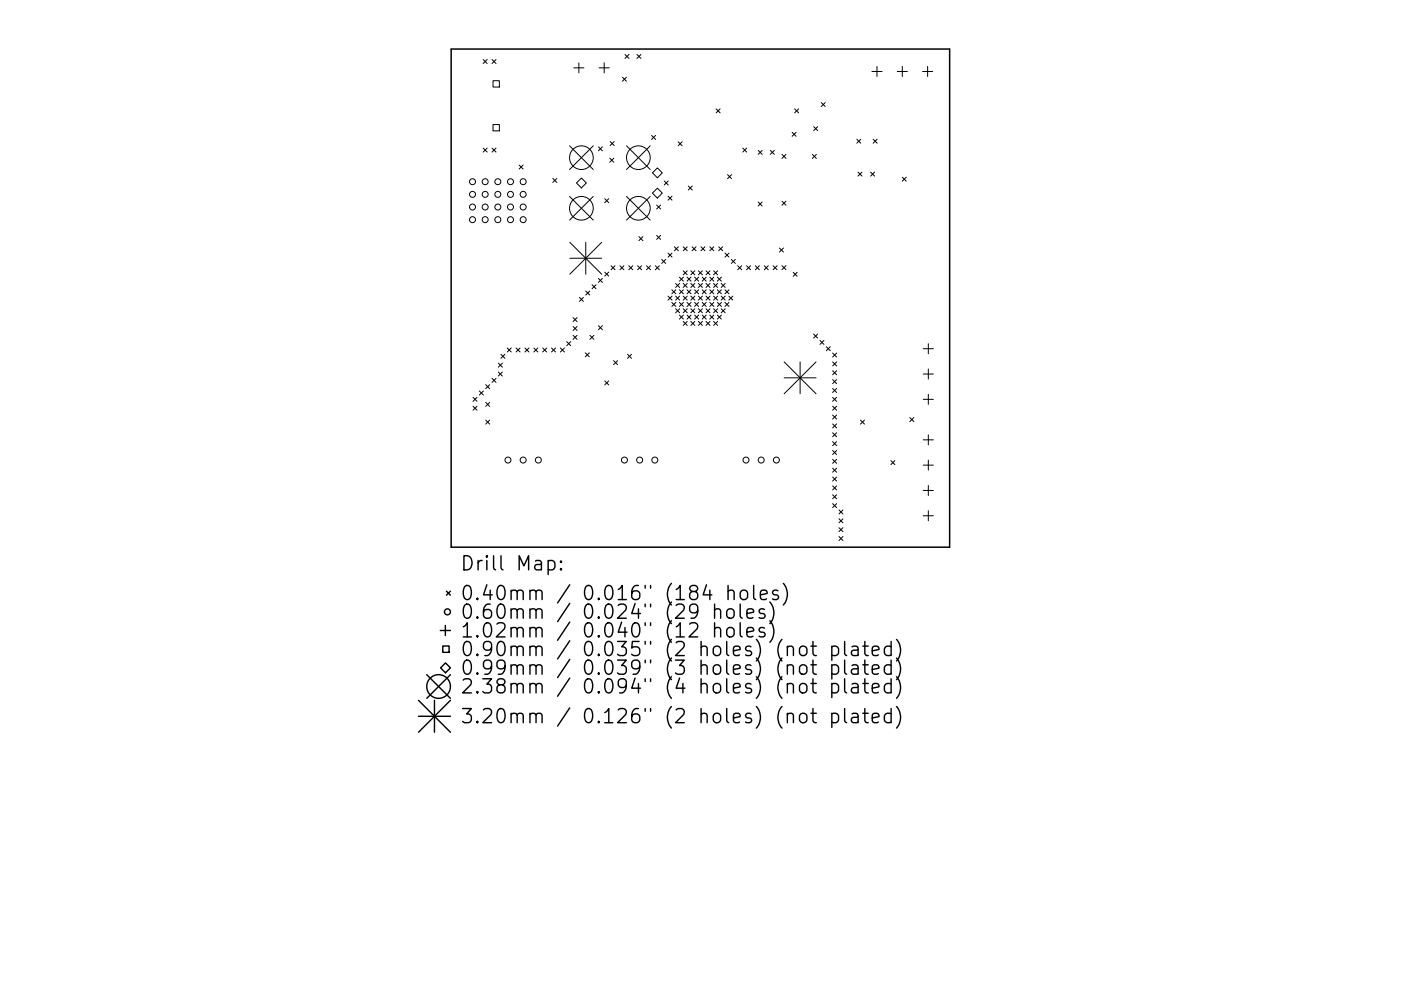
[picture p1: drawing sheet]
<svg xmlns="http://www.w3.org/2000/svg" width="297mm" height="210mm" viewBox="0 0 297 210" stroke-linecap="round" stroke-linejoin="round" font-family="sans-serif">
<defs><g id="words">
<g font-size="4.2">
<text x="97.5" y="121.1">Drill Map:</text>
<text x="97.5" y="127.4">0.40mm / 0.016&quot; (184 holes)</text>
<text x="97.5" y="131.3">0.60mm / 0.024&quot; (29 holes)</text>
<text x="97.5" y="135.3">1.02mm / 0.040&quot; (12 holes)</text>
<text x="97.5" y="139.2">0.90mm / 0.035&quot; (2 holes) (not plated)</text>
<text x="97.5" y="143.2">0.99mm / 0.039&quot; (3 holes) (not plated)</text>
<text x="97.5" y="147.2">2.38mm / 0.094&quot; (4 holes) (not plated)</text>
<text x="97.5" y="153.5">3.20mm / 0.126&quot; (2 holes) (not plated)</text>
</g>
</g></defs>
<path d="M95.7 10.4h105.6v105.7h-105.6z" fill="none" stroke="#000" stroke-width=".32"/>
<g fill="none" stroke="#000" stroke-width=".21">
<path d="M102.4 12.6l.9 .9M103.3 12.6l-.9 .9M104.3 12.6l.9 .9M104.5 17.1h1.4v1.4h-1.4zM105.2 12.6l-.9 .9M121.7 14.4h2.1M122.7 13.3v2.2M127 14.4h2.2M128.1 13.3v2.2M132 16.4l.8 .8M132.5 11.6l.9 .8M132.8 16.4l-.8 .8"/>
<path d="M133.4 11.6l-.9 .8M135 11.6l.9 .8M135.9 11.6l-.9 .8M184.9 15.2h2.1M185.9 14.1v2.1M190.2 15.2h2.2M191.3 14.1v2.1M195.6 15.2h2.1M196.7 14.1v2.1M102.4 31.4l.9 .9M103.3 31.4l-.9 .9M104.3 31.4l.9 .9"/>
<path d="M104.5 26.4h1.4v1.4h-1.4zM105.2 31.4l-.9 .9M110.1 35l.8 .9M110.9 35l-.8 .9M117.2 37.9l.9 .8M118.1 37.9l-.9 .8M120.8 30.9l5 5.1M123.3 37.8l1 1-1 1.1-1.1-1.1zM125.8 30.9l-5 5.1M126.9 31.2l.8 .8M127.7 31.2l-.8 .8M129.3 33.6l.8 .8"/>
<path d="M129.4 30l.8 .9M130.1 33.6l-.8 .8M130.2 30l-.8 .9M132.8 30.9l5.1 5.1M137.9 30.9l-5.1 5.1M138.1 28.7l.9 .9M139 28.7l-.9 .9M139.4 35.6l1 1.1-1 1-1.1-1zM139.4 39.9l1 1.1-1 1-1.1-1zM140.8 38.4l.9 .8M141.7 38.4l-.9 .8M143.8 30.1l.8 .8"/>
<path d="M144.6 30.1l-.8 .8M145.9 39.5l.9 .8M146.8 39.5l-.9 .8M151.8 23.1l.9 .8M152.7 23.1l-.9 .8M154.3 37.1l.8 .8M155.1 37.1l-.8 .8M157.5 31.4l.8 .9M158.3 31.4l-.8 .9M160.7 31.9l.9 .8M161.6 31.9l-.9 .8M163.3 31.9l.9 .8"/>
<path d="M164.2 31.9l-.9 .8M165.8 32.8l.8 .8M166.6 32.8l-.8 .8M167.9 28.1l.9 .8M168.5 23.1l.8 .8M168.8 28.1l-.9 .8M169.3 23.1l-.8 .8M172.2 32.8l.9 .8M172.5 26.9l.9 .8M173.1 32.8l-.9 .8M173.4 26.9l-.9 .8M174.1 21.8l.9 .8"/>
<path d="M175 21.8l-.9 .8M181.7 29.5l.8 .9M181.9 36.5l.8 .9M182.5 29.5l-.8 .9M182.7 36.5l-.8 .9M184.6 36.5l.8 .9M185.1 29.5l.9 .9M185.4 36.5l-.8 .9M186 29.5l-.9 .9M191.3 37.6l.8 .8M192.1 37.6l-.8 .8M120.8 41.7l5 5"/>
<path d="M120.8 51.4l6.8 6.8M120.8 54.8h6.8M124.2 51.4v6.8M125.8 41.7l-5 5M126.9 59.1l.8 .8M127.6 51.4l-6.8 6.8M127.7 59.1l-.8 .8M128.2 42.2l.9 .8M128.2 57.7l.9 .9M129.1 57.7l-.9 .9M129.1 42.2l-.9 .8M129.6 56.4l.8 .8"/>
<path d="M130.4 56.4l-.8 .8M131.4 56.4l.9 .8M132.3 56.4l-.9 .8M132.8 41.7l5.1 5M133.3 56.4l.9 .8M134.2 56.4l-.9 .8M135.2 56.4l.8 .8M135.5 50.2l.8 .9M136 56.4l-.8 .8M136.3 50.2l-.8 .9M137.1 56.4l.8 .8M137.9 41.7l-5.1 5"/>
<path d="M137.9 56.4l-.8 .8M139 56.4l.8 .8M139.2 43.5l.9 .8M139.2 49.9l.9 .9M139.8 56.4l-.8 .8M140.1 43.5l-.9 .8M140.1 49.9l-.9 .9M140.3 55l.8 .9M141.1 55l-.8 .9M141.6 41.6l.9 .9M141.6 53.7l.9 .8M142.5 41.6l-.9 .9"/>
<path d="M142.5 53.7l-.9 .8M143 52.4l.8 .8M143.8 52.4l-.8 .8M144.1 58.8l.8 .8M144.9 52.4l.8 .8M144.9 57.5l.8 .8M144.9 58.8l-.8 .8M145.7 58.8l.8 .8M145.7 52.4l-.8 .8M145.7 57.5l-.8 .8M146.5 57.5l.8 .8M146.5 58.8l-.8 .8"/>
<path d="M146.7 52.4l.9 .8M147.3 58.8l.8 .8M147.3 57.5l-.8 .8M147.6 52.4l-.9 .8M148.1 57.5l.8 .8M148.1 58.8l-.8 .8M148.6 52.4l.9 .8M148.9 58.8l.8 .8M148.9 57.5l-.8 .8M149.5 52.4l-.9 .8M149.7 57.5l.8 .8M149.7 58.8l-.8 .8"/>
<path d="M150.5 52.4l.8 .8M150.5 58.8l.8 .8M150.5 57.5l-.8 .8M151.3 57.5l.8 .8M151.3 52.4l-.8 .8M151.3 58.8l-.8 .8M152.1 58.8l.9 .8M152.1 57.5l-.8 .8M152.4 52.4l.8 .8M153 58.8l-.9 .8M153.2 52.4l-.8 .8M153.7 53.7l.9 .8"/>
<path d="M154.6 53.7l-.9 .8M155.1 55l.8 .9M155.9 55l-.8 .9M156.4 56.4l.8 .8M157.2 56.4l-.8 .8M158.3 56.4l.8 .8M159.1 56.4l-.8 .8M160.2 56.4l.8 .8M160.7 42.9l.9 .8M161 56.4l-.8 .8M161.6 42.9l-.9 .8M162 56.4l.9 .8"/>
<path d="M162.9 56.4l-.9 .8M163.9 56.4l.9 .8M164.8 56.4l-.9 .8M165.3 52.6l.8 .9M165.8 56.4l.8 .8M165.8 42.7l.8 .8M166.1 52.6l-.8 .9M166.6 42.7l-.8 .8M166.6 56.4l-.8 .8M168.2 57.8l.8 .8M169 57.8l-.8 .8M105.7 77.1l.8 .8"/>
<path d="M105.7 78.9l.8 .9M106.2 75.2l.8 .8M106.5 78.9l-.8 .9M106.5 77.1l-.8 .8M107 75.2l-.8 .8M107.5 73.8l.9 .9M108.4 73.8l-.9 .9M109.4 73.8l.9 .9M110.3 73.8l-.9 .9M111.3 73.8l.8 .9M112.1 73.8l-.8 .9M113.2 73.8l.8 .9"/>
<path d="M114 73.8l-.8 .9M115.1 73.8l.8 .9M115.9 73.8l-.8 .9M116.9 73.8l.9 .9M117.8 73.8l-.9 .9M118.8 73.8l.9 .9M119.7 73.8l-.9 .9M120.2 72.5l.8 .8M121 72.5l-.8 .8M121.5 67.4l.8 .8M121.5 69.3l.8 .8M121.5 71.1l.8 .9"/>
<path d="M122.3 67.4l-.8 .8M122.3 69.3l-.8 .8M122.3 71.1l-.8 .9M122.8 63.1l.9 .8M123.7 63.1l-.9 .8M124.1 74.9l.8 .8M124.2 61.8l.8 .8M124.9 74.9l-.8 .8M125 61.8l-.8 .8M125.1 71.1l.8 .9M125.5 60.4l.9 .9M125.9 71.1l-.8 .9"/>
<path d="M126.4 60.4l-.9 .9M126.9 69.1l.8 .9M127.7 69.1l-.8 .9M130.1 76.5l.8 .9M130.9 76.5l-.8 .9M133 75.2l.9 .8M133.9 75.2l-.9 .8M141.6 62.8l.9 .9M142.4 61.5l.9 .8M142.4 64.2l.9 .8M142.5 62.8l-.9 .9M143.2 60.1l.9 .9"/>
<path d="M143.2 62.8l.9 .9M143.2 65.5l.9 .9M143.3 64.2l-.9 .8M143.3 61.5l-.9 .8M144.1 61.5l.8 .8M144.1 64.2l.8 .8M144.1 66.9l.8 .8M144.1 60.1l-.9 .9M144.1 62.8l-.9 .9M144.1 65.5l-.9 .9M144.9 60.1l.8 .9M144.9 62.8l.8 .9"/>
<path d="M144.9 65.5l.8 .9M144.9 68.2l.8 .8M144.9 64.2l-.8 .8M144.9 61.5l-.8 .8M144.9 66.9l-.8 .8M145.7 61.5l.8 .8M145.7 64.2l.8 .8M145.7 66.9l.8 .8M145.7 60.1l-.8 .9M145.7 62.8l-.8 .9M145.7 65.5l-.8 .9M145.7 68.2l-.8 .8"/>
<path d="M146.5 65.5l.8 .9M146.5 68.2l.8 .8M146.5 60.1l.8 .9M146.5 62.8l.8 .9M146.5 61.5l-.8 .8M146.5 64.2l-.8 .8M146.5 66.9l-.8 .8M147.3 64.2l.8 .8M147.3 66.9l.8 .8M147.3 61.5l.8 .8M147.3 60.1l-.8 .9M147.3 62.8l-.8 .9"/>
<path d="M147.3 65.5l-.8 .9M147.3 68.2l-.8 .8M148.1 60.1l.8 .9M148.1 62.8l.8 .9M148.1 68.2l.8 .8M148.1 65.5l.8 .9M148.1 61.5l-.8 .8M148.1 64.2l-.8 .8M148.1 66.9l-.8 .8M148.9 61.5l.8 .8M148.9 64.2l.8 .8M148.9 66.9l.8 .8"/>
<path d="M148.9 60.1l-.8 .9M148.9 62.8l-.8 .9M148.9 65.5l-.8 .9M148.9 68.2l-.8 .8M149.7 62.8l.8 .9M149.7 65.5l.8 .9M149.7 68.2l.8 .8M149.7 60.1l.8 .9M149.7 61.5l-.8 .8M149.7 64.2l-.8 .8M149.7 66.9l-.8 .8M150.5 64.2l.8 .8"/>
<path d="M150.5 66.9l.8 .8M150.5 61.5l.8 .8M150.5 60.1l-.8 .9M150.5 62.8l-.8 .9M150.5 65.5l-.8 .9M150.5 68.2l-.8 .8M151.3 68.2l.8 .8M151.3 62.8l.8 .9M151.3 60.1l.8 .9M151.3 65.5l.8 .9M151.3 61.5l-.8 .8M151.3 64.2l-.8 .8"/>
<path d="M151.3 66.9l-.8 .8M152.1 64.2l.9 .8M152.1 61.5l.9 .8M152.1 66.9l.9 .8M152.1 60.1l-.8 .9M152.1 62.8l-.8 .9M152.1 65.5l-.8 .9M152.1 68.2l-.8 .8M152.9 65.5l.9 .9M152.9 62.8l.9 .9M152.9 60.1l.9 .9M153 61.5l-.9 .8"/>
<path d="M153 64.2l-.9 .8M153 66.9l-.9 .8M153.7 61.5l.9 .8M153.7 64.2l.9 .8M153.8 60.1l-.9 .9M153.8 62.8l-.9 .9M153.8 65.5l-.9 .9M154.5 62.8l.9 .9M154.6 61.5l-.9 .8M154.6 64.2l-.9 .8M155.4 62.8l-.9 .9M166.3 76.8l6.7 6.7"/>
<path d="M169.6 76.8v6.7M172.5 70.9l.9 .8M173 76.8l-6.7 6.7M173.4 70.9l-.9 .8M173.8 72.2l.9 .9M174.7 72.2l-.9 .9M175.2 73.6l.8 .8M176 73.6l-.8 .8M176.5 74.9l.9 .9M176.5 76.8l.9 .8M176.5 78.7l.9 .8M177.4 74.9l-.9 .9"/>
<path d="M177.4 76.8l-.9 .8M177.4 78.7l-.9 .8M195.7 74h2.2M195.7 79.4h2.2M196.8 72.9v2.2M196.8 78.3v2.1M100.3 84.3l.8 .8M100.3 86.2l.8 .8M101.1 84.3l-.8 .8M101.1 86.2l-.8 .8M101.6 83l.9 .8M102.5 83l-.9 .8"/>
<path d="M103 81.6l.8 .9M103 85.4l.8 .8M103 89.1l.8 .9M103.8 81.6l-.8 .9M103.8 85.4l-.8 .8M103.8 89.1l-.8 .9M104.3 80.3l.9 .8M105.2 80.3l-.9 .8M128.2 80.8l.9 .9M129.1 80.8l-.9 .9M166.3 80.2h6.7M176.5 84.3l.9 .8"/>
<path d="M176.5 80.5l.9 .9M176.5 82.4l.9 .9M176.5 86.2l.9 .8M176.5 88.1l.9 .8M176.5 89.9l.9 .9M176.5 91.8l.9 .9M176.5 93.7l.9 .8M176.5 95.6l.9 .8M176.5 97.5l.9 .8M176.5 99.3l.9 .9M177.4 80.5l-.9 .9M177.4 82.4l-.9 .9"/>
<path d="M177.4 84.3l-.9 .8M177.4 86.2l-.9 .8M177.4 88.1l-.9 .8M177.4 89.9l-.9 .9M177.4 91.8l-.9 .9M177.4 93.7l-.9 .8M177.4 95.6l-.9 .8M177.4 97.5l-.9 .8M177.4 99.3l-.9 .9M182.4 89.1l.9 .9M183.3 89.1l-.9 .9M188.9 97.7l.8 .9"/>
<path d="M189.7 97.7l-.8 .9M192.9 88.6l.9 .8M193.8 88.6l-.9 .8M195.7 84.7h2.2M195.7 93.3h2.2M195.7 98.7h2.2M196.8 83.7v2.1M196.8 92.2v2.2M196.8 97.6v2.2M176.5 101.2l.9 .9M176.5 103.1l.9 .8M176.5 105l.9 .8"/>
<path d="M176.5 106.9l.9 .8M177.4 101.2l-.9 .9M177.4 103.1l-.9 .8M177.4 105l-.9 .8M177.4 106.9l-.9 .8M177.9 108.2l.8 .8M177.9 110.1l.8 .8M177.9 112l.8 .8M177.9 113.8l.8 .9M178.7 108.2l-.8 .8M178.7 110.1l-.8 .8M178.7 112l-.8 .8"/>
<path d="M178.7 113.8l-.8 .9M195.7 104.1h2.2M195.7 109.4h2.2M196.8 103v2.1M196.8 108.3v2.2"/>
<circle cx="100.2" cy="38.6" r=".63"/>
<circle cx="102.9" cy="38.6" r=".63"/>
<circle cx="105.5" cy="38.6" r=".63"/>
<circle cx="108.2" cy="38.6" r=".63"/>
<circle cx="110.9" cy="38.6" r=".63"/>
<circle cx="123.3" cy="33.5" r="2.51"/>
<circle cx="135.3" cy="33.5" r="2.51"/>
<circle cx="100.2" cy="41.2" r=".63"/>
<circle cx="100.2" cy="43.9" r=".63"/>
<circle cx="100.2" cy="46.6" r=".63"/>
<circle cx="102.9" cy="41.2" r=".63"/>
<circle cx="102.9" cy="43.9" r=".63"/>
<circle cx="102.9" cy="46.6" r=".63"/>
<circle cx="105.5" cy="41.2" r=".63"/>
<circle cx="105.5" cy="43.9" r=".63"/>
<circle cx="105.5" cy="46.6" r=".63"/>
<circle cx="108.2" cy="41.2" r=".63"/>
<circle cx="108.2" cy="43.9" r=".63"/>
<circle cx="108.2" cy="46.6" r=".63"/>
<circle cx="110.9" cy="41.2" r=".63"/>
<circle cx="110.9" cy="43.9" r=".63"/>
<circle cx="110.9" cy="46.6" r=".63"/>
<circle cx="123.3" cy="44.2" r="2.51"/>
<circle cx="135.3" cy="44.2" r="2.51"/>
<circle cx="107.7" cy="97.6" r=".63"/>
<circle cx="110.9" cy="97.6" r=".63"/>
<circle cx="114.1" cy="97.6" r=".63"/>
<circle cx="132.4" cy="97.6" r=".63"/>
<circle cx="135.6" cy="97.6" r=".63"/>
<circle cx="138.8" cy="97.6" r=".63"/>
<circle cx="158.2" cy="97.6" r=".63"/>
<circle cx="161.4" cy="97.6" r=".63"/>
<circle cx="164.6" cy="97.6" r=".63"/>
</g>
<g fill="none" stroke="#000" stroke-width=".3">
<path d="M116.2 119.1l.9-.2 .5 .6v.8l-.2 .5-.3 .1-.9-.1M118.9 119.1l.2 .1-.2 .1-.1-.1 .1-.1v.2M93.4 133.8h2.1M93.9 137.1h1.3v1.3h-1.3zM94.4 132.7v2.1M94.7 125.4l.8 .9M95.5 125.4l-.8 .9M118.9 120.6l.2 .2-.2 .1-.1-.1 .1-.2v.3M151.5 129.5a.74 .74 0 0 1 1.3 .1v1.6M151.5 133.4a.74 .74 0 0 1 1.3 .2v1.5M151.5 128.2v3M151.5 132.1v3"/>
<path d="M154.2 133.4a.81 .81 0 0 1 .8-.3 .81 .81 0 0 1 .6 .6v.9a.81 .81 0 0 1-.7 .6 .81 .81 0 0 1-.8-.6v-.9zM154.4 125.5a.74 .74 0 0 1 1.2 .1v1.6M154.4 129.3a.81 .81 0 0 1 1.2 .4v.9a.81 .81 0 0 1-.7 .6 .81 .81 0 0 1-.8-.6v-.9zM154.4 124.2v3M156.9 128.2v2.5l.5 .5M156.9 132.1v2.6l.5 .4M157.1 125.5a.81 .81 0 0 1 .8-.3 .81 .81 0 0 1 .6 .6v.8a.81 .81 0 0 1-.8 .6 .81 .81 0 0 1-.8-.6v-.8zM158.4 130.2l1.4-.3-.2-.6-.8-.1-.4 .4v1.1l.1 .3 .3 .2 .8-.2M158.4 134.1l1.4-.3-.2-.5-.8-.2-.4 .5v1.1l.1 .3 .3 .1 .8-.1M159.8 124.2v2.6l.4 .4M161.2 126.2l1.4-.3-.1-.5-.9-.2-.4 .4v1.2l.2 .3 .2 .1 .9-.1M162.1 129.3l-.7-.1-.5 .4 .2 .4 1 .3 .1 .3-.1 .4-.3 .2-.9-.2"/>
<path d="M162.1 133.3l-.7-.2-.5 .5 .2 .4 1 .3 .1 .3-.1 .4-.3 .1-.9-.1M163.2 127.7a3.4 3.4 0 0 1 0 4.6M163.2 131.7a3.4 3.4 0 0 1 0 4.6M164.9 125.4l-.7-.2-.4 .4 .1 .5 1 .3 .2 .2-.2 .5-.3 .1-.8-.1M166.1 123.8a3.4 3.4 0 0 1 0 4.6M169.6 137.4a.81 .81 0 0 1 .9-.3 .81 .81 0 0 1 .6 .6v.8a.81 .81 0 0 1-.8 .6 .81 .81 0 0 1-.8-.6v-.8zM171.9 137.1h1.2M172.4 136.1v2.6l.1 .2 .6 .2M176.4 137.2l.8-.1 .6 .6v.8l-.3 .4-.3 .2-.8-.2M176.4 137.1v3M179.1 136.1v2.6l.4 .4M180.6 137.2l.3-.1 .9 .1 .1 .3v1.6"/>
<path d="M181.9 137.8l-1 .1a.59 .59 0 0 0-.4 .6 .59 .59 0 0 0 .4 .6l1-.2M182.9 137.1h1.2M183.4 136.1v2.6l.1 .2 .6 .2M184.9 138.1l1.5-.3-.2-.6-.8-.1-.5 .4v1.2l.2 .2 .3 .2 .8-.2M188.9 137.2l-.8-.1-.6 .6v.8l.3 .4 .3 .2 .8-.2M188.9 136.1v3M190.1 135.7a3.4 3.4 0 0 1 0 4.5M190.1 139.6a3.4 3.4 0 0 1 0 4.6M88.7 148.6l6.8 6.8M88.7 152h6.8M90.5 143.1l5 5.1M92.1 148.6v6.8"/>
<path d="M93.4 141.7l1.1-1.1 1 1.1-1 1zM95.5 143.1l-5 5.1M95.5 148.6l-6.8 6.8M169.6 141.3a.81 .81 0 0 1 .9-.3 .81 .81 0 0 1 .6 .6v.9a.81 .81 0 0 1-.8 .6 .81 .81 0 0 1-.8-.6v-.9zM169.6 145.3a.81 .81 0 0 1 .9-.3 .81 .81 0 0 1 .6 .6v.8a.81 .81 0 0 1-.8 .6 .81 .81 0 0 1-.8-.6v-.8zM169.6 151.6a.81 .81 0 0 1 .9-.3 .81 .81 0 0 1 .6 .6v.9a.81 .81 0 0 1-.8 .6 .81 .81 0 0 1-.8-.6v-.9zM171.9 141h1.2M171.9 145h1.2M171.9 151.3h1.2M172.4 140v2.6l.1 .3 .6 .1M172.4 144v2.6l.1 .3 .6 .1M172.4 150.3v2.6l.1 .3 .6 .1"/>
<path d="M176.4 141.2l.8-.2 .6 .6v.9l-.3 .4-.3 .1-.8-.1M176.4 145.2l.8-.2 .6 .6v.8l-.3 .5-.3 .1-.8-.1M176.4 151.5l.8-.2 .6 .6v.9l-.3 .4-.3 .1-.8-.1M176.4 141v3M176.4 145v3M176.4 151.3v3M179.1 140v2.6l.4 .4M179.1 144v2.6l.4 .4M179.1 150.3v2.6l.4 .4M180.6 141.2l.3-.2 .9 .2 .1 .3v1.5M180.6 145.2l.3-.2 .9 .2 .1 .2v1.6M180.6 151.5l.3-.2 .9 .2 .1 .3v1.5"/>
<path d="M181.9 141.8l-1 .1a.59 .59 0 0 0-.4 .6 .59 .59 0 0 0 .4 .5l1-.1M181.9 145.7l-1 .2a.59 .59 0 0 0-.4 .5 .59 .59 0 0 0 .4 .6l1-.1M181.9 152l-1 .2a.59 .59 0 0 0-.4 .6 .59 .59 0 0 0 .4 .5l1-.1M182.9 141h1.2M182.9 145h1.2M182.9 151.3h1.2M183.4 140v2.6l.1 .3 .6 .1M183.4 144v2.6l.1 .3 .6 .1M183.4 150.3v2.6l.1 .3 .6 .1M184.9 142l1.5-.2-.2-.6-.8-.2-.5 .5v1.1l.2 .3 .3 .1 .8-.1M184.9 146l1.5-.3-.2-.5-.8-.2-.5 .4v1.2l.2 .3 .3 .1 .8-.1M184.9 152.3l1.5-.3-.2-.5-.8-.2-.5 .5v1.1l.2 .3 .3 .1 .8-.1"/>
<path d="M188.9 141.2l-.8-.2-.6 .6v.9l.3 .4 .3 .1 .8-.1M188.9 145.2l-.8-.2-.6 .6v.8l.3 .5 .3 .1 .8-.1M188.9 151.5l-.8-.2-.6 .6v.9l.3 .4 .3 .1 .8-.1M188.9 140v3M188.9 144v3M188.9 150.3v3M190.1 143.6a3.4 3.4 0 0 1 0 4.6M190.1 149.9a3.4 3.4 0 0 1 0 4.6"/>
<circle cx="94.9" cy="129.8" r=".63"/>
<circle cx="93" cy="145.7" r="2.51"/>
</g>
<use href="#words"/>
</svg>
